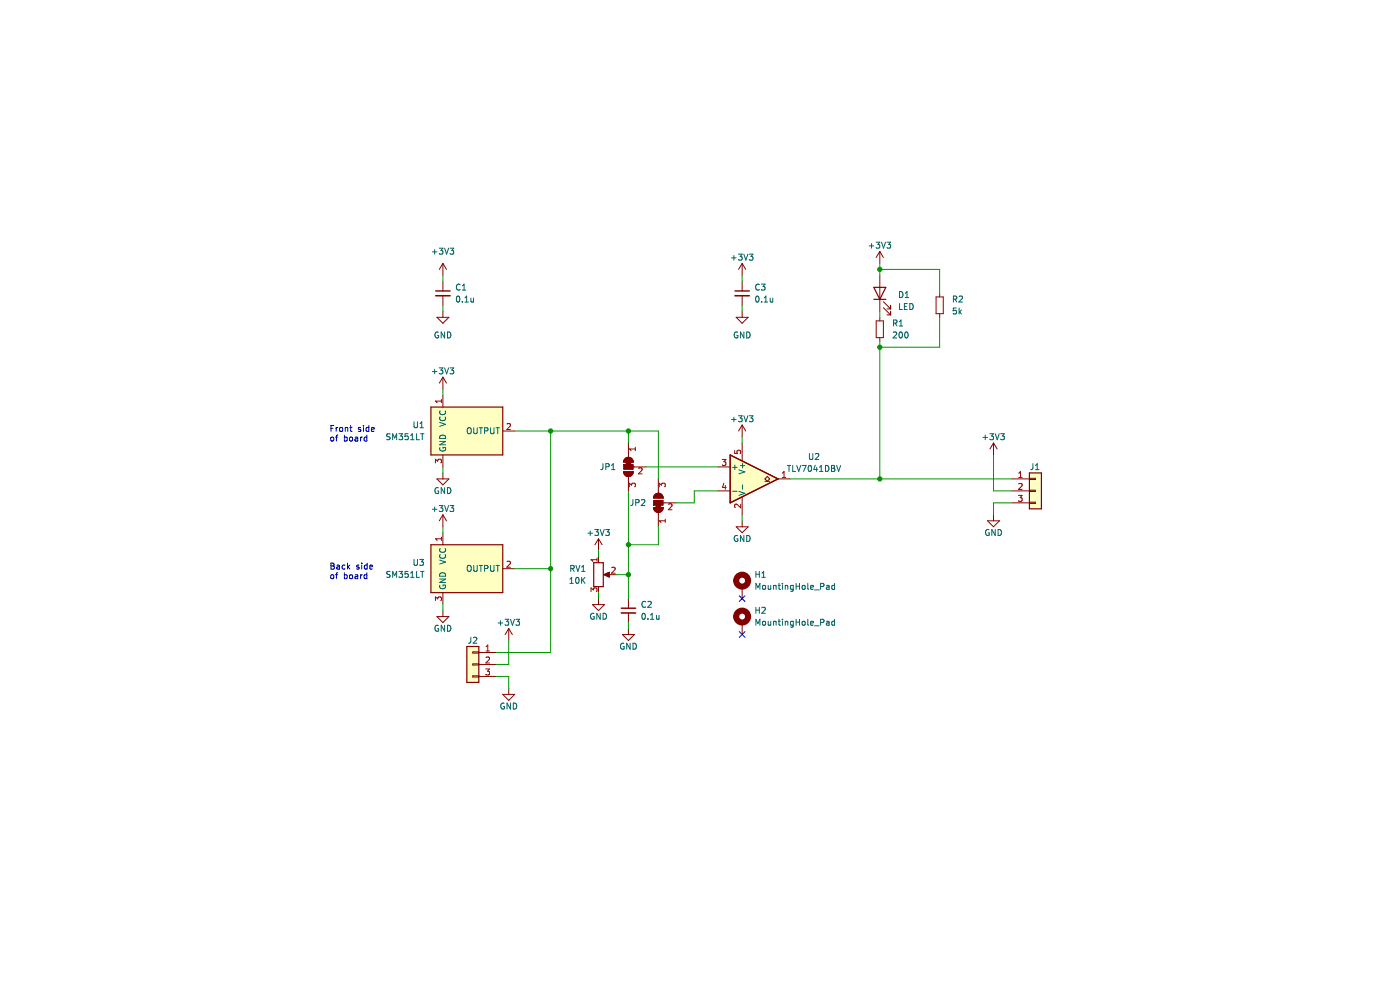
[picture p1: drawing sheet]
<svg xmlns="http://www.w3.org/2000/svg" width="297mm" height="210mm" viewBox="0 0 297 210" stroke-linecap="round" stroke-linejoin="round" font-family="sans-serif">
<path d="M0 0h296.9v210h-296.9z" fill-rule="evenodd" fill="#fff" stroke="#fff" stroke-width=".21"/>
<g fill="none" stroke="#840000" stroke-width=".21">
<path d="M94 55.9v2.5M94 59.7v2M94 55.9l-.8 1.2M94 55.9l.7 1.2M157.4 55.9v2.5M157.4 59.7v2M157.4 55.9l-.7 1.2M157.4 55.9l.8 1.2M186.6 53.3v2.6M186.6 58.4v7.6M186.6 53.3l-.7 1.3M186.6 53.3l.8 1.3"/>
<path d="M92.7 67.3h2.5l-1.2 1.3zM94 62.7v2.1M94 66v1.3M156.2 67.3h2.5l-1.3 1.3zM157.4 62.7v2.1M157.4 66v1.3M185.9 68.1h1.5v3.5h-1.5zM186.6 67.3v.8M186.6 71.6v.8M187.4 65.3l1.5 1.5M187.4 64l1.5 1.5M188.2 66.8h.7"/>
<path d="M188.2 65.5h.7M188.9 64.8v.7M188.9 66v.8M198.6 63h1.5v3.5h-1.5zM199.3 62.2v.8M199.3 66.5v.8M94 80v2.5M94 83.8v2.5M94 96.5v2.5M94 80l-.8 1.3M94 80l.7 1.3M106.7 91.4h2.5"/>
<path d="M132.6 97.3a1.02 1.02 0 0 1 1.1-.2 1.02 1.02 0 0 1 .6 .9h-2zM133.3 94v3M134.3 99h2.8M152.4 99h2.5M157.4 90.2v2.5M157.4 94v3.8M157.4 90.2l-.7 1.2M157.4 90.2l.8 1.2M210.8 94l-.8 1.2M210.8 94v2.5M210.8 94l.7 1.2M92.7 101.6h2.5l-1.2 1.3z"/>
<path d="M94 100.3v1.3M94 109.2v2.5M94 113v2.6M94 109.2l-.8 1.3M94 109.2l.7 1.3M127 114.3v2.5M127 118.1v1.3M127 114.3l-.8 1.3M127 114.3l.7 1.3M132.3 100.1h2a1.02 1.02 0 0 1-1 1 1.02 1.02 0 0 1-1-1zM133.3 101.1v3M138.7 107.7h2a1.02 1.02 0 0 1-1 1 1.02 1.02 0 0 1-1-1z"/>
<path d="M138.9 104.9a1.02 1.02 0 0 1 1.2-.2 1.02 1.02 0 0 1 .6 .9h-2zM139.7 101.6v3M139.7 108.7v3M140.7 106.7h2.8M152.4 104.1h2.5M156.2 111.7h2.5l-1.3 1.3zM157.4 105.4v3.8M157.4 110.5v1.2M162.3 102.1h1M162.3 101.6l.5-.5 .5 .5-.5 .5zM165.1 101.6h2.5M209.5 110.5h2.5l-1.2 1.2z"/>
<path d="M210.8 109.2v1.3M214.6 101.6h3.8M214.6 104.1h3.8M214.6 106.7h3.8M218.4 101.5h1.3v.2h-1.3zM218.4 104h1.3v.3h-1.3zM218.4 106.5h1.3v.3h-1.3zM92.7 130.8h2.5l-1.2 1.3zM94 125.7v2.5M94 129.5v1.3M100.3 138.3h1.3v.2h-1.3zM101.6 138.4h3.8"/>
<path d="M106.7 120.6h2.5M107.9 133.3v2.6M107.9 133.3l-.7 1.3M107.9 133.3l.8 1.3M125.7 128.2h2.5l-1.2 1.3zM127 124.4v1.3M127 127v1.2M128.1 121.9l1.2-.5v1zM128.5 121.9h2.3M132 134.6h2.6l-1.3 1.3zM133.3 127v2M133.3 130v2.1"/>
<path d="M133.3 133.3v1.3M157.4 124.4v2.6M157.4 132.1v2.5M100.3 140.8h1.3v.3h-1.3zM100.3 143.4h1.3v.2h-1.3zM101.6 140.9h3.8M101.6 143.5h3.8M106.7 147.3h2.5l-1.3 1.3zM107.9 146v1.3"/>
</g>
<g fill="none" stroke="#006464" stroke-width=".21">
<path d="M91.7 53.4h1M92.2 52.9v1M93.2 52.6h.8l-.5 .5 .4 .1v.6l-.2 .1-.5-.1M94.3 52.6l.4 1.3 .5-1.3M95.5 52.6h.8l-.5 .5 .4 .1v.6l-.2 .1-.5-.1M155.2 54.7h1M155.7 54.2v1M156.7 53.9h.7l-.4 .5 .4 .1v.6l-.2 .1-.5-.1M157.8 53.9l.4 1.3 .5-1.3M159 53.9h.7l-.4 .5 .4 .1v.6l-.2 .1-.5-.1M184.4 52.2h1M184.9 51.7v.9"/>
<path d="M185.9 51.4h.7l-.4 .5 .4 .1v.5l-.2 .1-.5-.1M187 51.4l.4 1.2 .5-1.2M188.2 51.4h.7l-.4 .5 .4 .1v.5l-.2 .1-.5-.1M91.7 78.8h1M92.2 78.3v1M93 70.5a.58 .58 0 0 0-.7 .6 .58 .58 0 0 0 .8 .5v-.5h-.3M93.2 78h.8l-.5 .5 .4 .1v.6l-.2 .1-.5-.1M94.3 70.4v1.3l-.7-1.3v1.3M94.3 78l.4 1.3 .5-1.3M94.9 70.4a.64 .64 0 0 1 .8 .7 .64 .64 0 0 1-.8 .6zM95.5 78h.8l-.5 .5 .4 .1v.6l-.2 .1-.5-.1M96.9 62.9l.2-.1a.68 .68 0 0 1 .5 .6 .68 .68 0 0 1-.5 .7l-.3-.5z"/>
<path d="M97.6 60.4a.56 .56 0 0 0-.8 .5 .56 .56 0 0 0 .8 .5M98.1 61.5h.7M98.1 60.6l.4-.3v1.2M98.1 64v.1M98.6 64.1h.8M98.6 63.2l.4-.4v1.3M99.9 63.2l.1 .8h.4M100.4 63.2v.9M156.5 70.5a.58 .58 0 0 0-.8 .6 .58 .58 0 0 0 .8 .5v-.5h-.2M157.8 70.4v1.3l-.7-1.3v1.3M158.4 70.4a.64 .64 0 0 1 .7 .7 .64 .64 0 0 1-.7 .6zM160.4 62.9l.2-.1a.68 .68 0 0 1 .4 .6 .68 .68 0 0 1-.4 .7l-.3-.5z"/>
<path d="M161.1 60.4a.56 .56 0 0 0-.8 .5 .56 .56 0 0 0 .8 .5M161.5 60.3h.8l-.4 .5 .3 .1v.5l-.1 .1-.6-.1M161.6 64v.1M162.1 64.1h.7M162.1 63.2l.4-.4v1.3M163.4 63.2v.8h.5M163.9 63.2v.9M189.5 70.5l.5-.1 .2 .4-.8 .9h.8M189.6 68.5h.6v-.5l-.6-.1v1.2M189.9 68.5l.4 .6M190.8 69.1h.7M190.8 68.2l.3-.3v1.2"/>
<path d="M190.8 61.8a.64 .64 0 0 1 .8 .7 .64 .64 0 0 1-.8 .6zM190.8 64.4v1.3h.6M190.8 70.5l.2-.1a.68 .68 0 0 1 .5 .7 .68 .68 0 0 1-.5 .6l-.3-.5zM191.9 65h.4M192 63.1h.8M192 62.2l.4-.4v1.3M192.1 70.5l.1-.1a.68 .68 0 0 1 .5 .7 .68 .68 0 0 1-.5 .6 .84 .84 0 0 1-.1-1.2zM192.5 64.4h-.6v1.3h.6M193 64.4a.64 .64 0 0 1 .7 .6 .64 .64 0 0 1-.7 .7zM202.3 63.5l.6-.1v-.5l-.6-.1v1.3M202.6 63.5l.4 .6M202.9 65.3h-.6l-.1 .6h.6l.1 .6-.2 .1-.5-.1"/>
<path d="M203.5 62.9l.5-.1 .2 .4-.8 .9h.8M203.5 65.3v1.3M203.6 66.1l.4 .5M204 65.8l-.5 .4M82.8 92.1h-.7v.4l.5 .2 .2 .3-.3 .3-.5-.1M83.3 93.3v-1.3l.4 .9 .4-.9v1.3M84.6 92h.8l-.4 .5 .4 .1v.6l-.2 .1-.6-.1M86.6 92h-.6l-.1 .6 .6-.1 .1 .7-.2 .1-.5-.1M87.1 93.3h.7M87.1 92.4l.4-.4v1.3M87.8 89.5v1l.3 .2h.3l.2-.2v-1M88.4 92v1.3h.6"/>
<path d="M89.1 90.7h.7M89.1 89.8l.4-.3v1.2M89.2 92h.7M89.6 92v1.3M93.3 89.6l1.2 .4-1.2 .4M93.3 93.6h1.2l-1.2 .8h1.2M93.3 95a.58 .58 0 0 0 .6 .7 .58 .58 0 0 0 .5-.8h-.4v.2M93.4 88.4a.56 .56 0 0 0 .5 .8 .56 .56 0 0 0 .5-.8M93.4 87.2a.56 .56 0 0 0 .5 .8 .56 .56 0 0 0 .5-.8M93.4 92.4a.66 .66 0 0 1 .8-.1 .66 .66 0 0 1 .3 .7h-1.2zM99.2 90.9l.2-.2a.43 .43 0 0 1 .6 .5v.4a.42 .42 0 0 1-.5 .4 .42 .42 0 0 1-.4-.4zM100.5 90.7v1.1l.2 .2h.3l.2-.2v-1.1"/>
<path d="M101.7 90.7h.7M102 90.7v1.3M102.8 91.4l.6-.1 .1-.4-.7-.2v1.3M104.1 90.7v1.1l.2 .2h.3l.2-.2v-1.1M105.2 90.7h.7M105.6 90.7v1.3M127.9 98.4v1l-.5 .2M128.5 99h.6l.1-.5-.7-.1v1.2M129.7 99.6h.8M129.7 98.7l.4-.3v1.2M155.2 89h1M155.4 99.1h1"/>
<path d="M155.7 88.5v1M155.9 98.7v.9M156.7 88.2h.7l-.4 .5 .4 .1v.5l-.2 .2-.5-.2M156.7 99.7l1.3 .4-1.3 .4M157 98.8h1M157.5 98.3v.9M157.8 88.2l.4 1.3 .5-1.3M159 88.2h.7l-.4 .5 .4 .1v.5l-.2 .2-.5-.2M167 98.7h.8M167.4 98.7v1.3M168.2 98.7v1.3h.6M169 98.7l.4 1.3 .5-1.3"/>
<path d="M170.2 98.7h.8l-.5 1.3M171.6 98.9l.1-.2a.68 .68 0 0 1 .5 .7 .68 .68 0 0 1-.5 .6l-.3-.5zM171.7 96.2v1l.3 .3h.2l.2-.3v-1M172.9 98.7l-.3 .9h.8M173 96.3l.5-.1 .2 .4-.8 .9h.8M173.3 99.2v.8M173.9 99.1l.3-.4v1.3M175.1 98.7a.64 .64 0 0 1 .8 .7 .64 .64 0 0 1-.8 .6zM176.4 98.7h.4l.3 .3-.3 .3 .3 .2v.3l-.2 .2h-.5zM176.4 99.3h.4M177.5 98.7l.4 1.3 .4-1.3M208.5 92.8h1"/>
<path d="M209 92.3v1M210 92h.8l-.5 .5 .4 .1v.6l-.2 .1-.5-.1M211.1 92l.5 1.3 .4-1.3M212.3 92h.8l-.5 .5 .4 .1v.6l-.2 .1-.5-.1M219.1 98.4v1l-.5 .2M219.7 99.6h.7M219.7 98.7l.3-.3v1.2M87.8 118.7v1l.3 .2h.3l.2-.2v-1M89 118.7h.8l-.4 .4 .4 .2v.5l-.2 .1-.6-.1M91.7 108h1M92.2 107.5v1M93 103.5a.58 .58 0 0 0-.7 .6 .58 .58 0 0 0 .8 .5v-.4h-.3"/>
<path d="M93.2 107.2h.8l-.5 .5 .4 .1v.6l-.2 .1-.5-.1M93.3 118.8l1.2 .4-1.2 .4M93.4 116.4a.56 .56 0 0 0 .5 .8 .56 .56 0 0 0 .5-.8M93.4 117.6a.56 .56 0 0 0 .5 .8 .56 .56 0 0 0 .5-.8M94.3 103.4v1.3l-.7-1.3v1.3M94.3 107.2l.4 1.3 .5-1.3M94.9 103.4a.64 .64 0 0 1 .8 .7 .64 .64 0 0 1-.8 .6zM95.5 107.2h.8l-.5 .5 .4 .1v.6l-.2 .1-.5-.1M100.5 119.9v1.1l.2 .2h.3l.2-.2v-1.1M101.7 119.9h.7M102 119.9v1.3M104.1 119.9v1.1l.2 .2h.3l.2-.2v-1.1"/>
<path d="M105.2 119.9h.7M105.6 119.9v1.3M122.2 119.9l.4 1.3 .4-1.3M124.7 113.1h1M125.2 112.6v1M126.2 112.3h.8l-.5 .5 .4 .1v.6l-.2 .1-.5-.1M127.3 112.3l.5 1.3 .4-1.3M128.5 112.3h.8l-.5 .5 .4 .1v.6l-.2 .1-.5-.1M134.3 106l-.1 1.1-.4 .1M134.9 106.6h.6v-.5l-.6-.1v1.2M136.1 106.1l.5-.1 .2 .3-.8 .9h.8M155.4 104.2h1"/>
<path d="M156.5 113.6a.58 .58 0 0 0-.8 .6 .58 .58 0 0 0 .8 .5v-.4h-.2M156.7 104.2l1.3 .4-1.3 .5M157.5 102.8v1M157.8 113.6v1.3l-.7-1.3v1.3M158.4 113.6a.64 .64 0 0 1 .7 .6 .64 .64 0 0 1-.7 .7zM173.9 100h.7M209.8 112.4a.58 .58 0 0 0-.7 .6 .58 .58 0 0 0 .8 .5v-.5h-.3M211.1 112.3v1.3l-.7-1.3v1.3M211.7 112.3a.64 .64 0 0 1 .8 .7 .64 .64 0 0 1-.8 .6zM82.8 121.3h-.7v.4l.5 .2 .2 .3-.3 .3-.5-.1M83.3 122.5v-1.3l.4 .9 .4-.9v1.3M84.6 121.2h.8l-.4 .5 .4 .1v.6l-.2 .1-.6-.1"/>
<path d="M86.6 121.2h-.6l-.1 .6 .6-.1 .1 .7-.2 .1-.5-.1M87.1 121.6l.4-.4v1.3M87.1 122.5h.7M88.4 121.2v1.3h.6M89.2 121.2h.7M89.6 121.2v1.3M93 132.7a.58 .58 0 0 0-.7 .6 .58 .58 0 0 0 .8 .5v-.4h-.3M93.3 122.8h1.2l-1.2 .8h1.2M93.3 124.2a.58 .58 0 0 0 .6 .7 .58 .58 0 0 0 .5-.8h-.4v.2M93.4 121.6a.66 .66 0 0 1 .8-.1 .66 .66 0 0 1 .3 .7h-1.2zM94.3 132.6v1.3l-.7-1.3v1.3M94.9 132.6a.64 .64 0 0 1 .8 .7 .64 .64 0 0 1-.8 .6z"/>
<path d="M99.2 120.1l.2-.2a.43 .43 0 0 1 .6 .5v.4a.42 .42 0 0 1-.5 .4 .42 .42 0 0 1-.4-.4zM99.9 135.2l-.1 1.1-.4 .1M100.4 135.3l.5-.1 .3 .3-.8 .9h.8M102.8 120.6l.6-.1 .1-.4-.7-.2v1.3M105.7 132.1h1M106.2 131.7v.9M107.1 131.4h.8l-.4 .4 .4 .2v.5l-.2 .1-.6-.1M108.3 131.4l.4 1.2 .4-1.2M109.4 131.4h.8l-.4 .4 .4 .2v.5l-.2 .1-.6-.1M120.9 123.7h.7M120.9 122.8l.4-.3v1.2M121.1 120.6l.6-.1 .1-.4-.7-.2v1.3"/>
<path d="M121.4 120.6l.4 .6M122.2 122.6l.2-.1a.68 .68 0 0 1 .5 .6 .68 .68 0 0 1-.5 .6l-.3-.4zM123.4 121.2h.7M123.4 120.3l.3-.4v1.3M123.4 122.5v1.2M123.6 123l.5 .7M124.1 122.5l-.7 .7M126 130.2a.58 .58 0 0 0-.7 .5 .58 .58 0 0 0 .8 .5v-.4h-.3M127.3 130.1v1.3l-.7-1.3v1.3M127.9 130.1a.64 .64 0 0 1 .8 .6 .64 .64 0 0 1-.8 .7zM132.4 136.5a.58 .58 0 0 0-.8 .6 .58 .58 0 0 0 .8 .5v-.4h-.2M133.7 136.4v1.3l-.7-1.3v1.3"/>
<path d="M134.3 136.4a.64 .64 0 0 1 .7 .7 .64 .64 0 0 1-.7 .6zM136.3 130.2l.2-.1a.68 .68 0 0 1 .4 .6 .68 .68 0 0 1-.4 .7l-.3-.5zM137 127.7a.56 .56 0 0 0-.8 .5 .56 .56 0 0 0 .8 .5M137.4 127.7l.5-.1 .3 .3-.8 .9h.8M137.4 131.2v.2M138 131.4h.7M138 130.5l.4-.4v1.3M139.3 130.5v.8l.5-.1M139.8 130.5v.9M160.4 121.2v1.3M160.4 125v-1.3l.4 1 .4-1v1.3M160.4 128.8v1.3"/>
<path d="M160.4 132.6v-1.2l.4 .9 .4-.9v1.2M160.4 121.8h.7M160.4 129.4h.7M161.1 121.2v1.3M161.1 128.8v1.3M161.6 128.9l.5-.1 .3 .4-.8 .9h.8M161.6 122.5h.8M161.6 121.6l.4-.4v1.3M161.9 131.8h.3l.2 .2v.4l-.2 .2-.4-.2zM161.9 124.2h.3l.2 .2v.4l-.2 .2-.4-.2zM163 131.8v.8l.5-.1M163 124.2v.8l.5-.1"/>
<path d="M163.5 124.2v.8M163.5 131.8v.8M164.1 124.3l.5-.1 .1 .8M164.1 124.2v.8M164.1 131.8v.8M164.1 131.9l.5-.1 .1 .8M165.1 124.2h.5M165.1 131.8h.5M165.3 123.7v1.1l.3 .2M165.3 131.4v1.1l.3 .1M166 123.7v.2M166 124.2v.8"/>
<path d="M166 131.4v.1M166 131.8v.8M166.6 124.3l.5-.1v.8M166.6 124.2v.8M166.6 131.8v.8M166.6 131.9l.5-.1v.8M168.3 131.8h-.4l-.2 .2 .1 .6h.5M168.3 124.2h-.4l-.2 .2 .1 .6h.5M168.3 124.2v1l-.3 .2h-.3M168.3 131.8v1l-.3 .3-.3-.1M168.9 123.7v1.3M168.9 131.4v1.2"/>
<path d="M168.9 124.3h.7M168.9 132h.7M169.6 123.7v1.3M169.6 131.4v1.2M170.3 131.8h.3l.2 .2v.4l-.2 .2-.4-.2zM170.3 124.2h.3l.2 .2v.4l-.2 .2-.4-.2zM171.4 123.7v1.1l.1 .2M171.4 131.4v1.1l.1 .1M172 132.2l.6-.1-.1-.3h-.3l-.2 .2v.6h.5M172 124.6l.6-.1-.1-.3h-.3l-.2 .1v.7h.5M172.8 125.1h1M172.8 132.8h1"/>
<path d="M174.1 132h.6l.1-.5-.7-.1v1.2M174.1 124.4l.6-.1 .1-.4-.7-.2v1.3M175.4 124.2h.4l.1 .8M175.4 131.8h.4l.1 .8M175.9 132.1l-.6 .2 .2 .3h.4M175.9 124.5l-.6 .2 .2 .3h.4M177 131.8h-.3l-.3 .2 .2 .6h.4M177 124.2h-.3l-.3 .2 .2 .6h.4M177 123.7v1.3M177 131.4v1.2M107 149.2a.58 .58 0 0 0-.8 .6 .58 .58 0 0 0 .8 .5v-.4h-.2M108.3 149.1v1.3l-.7-1.3v1.3"/>
<path d="M108.9 149.1a.64 .64 0 0 1 .7 .7 .64 .64 0 0 1-.7 .6z"/>
</g>
<path d="M185.4 63.5h2.5M185.4 61h2.5l-1.3 2.5zM91.4 86.3h15.3v10.2h-15.3zM154.9 96.5l10.2 5.1-10.2 5.1zM91.4 115.6h15.3v10.1h-15.3zM126 119.4h2v5h-2zM218.4 100.3h2.5v7.6h-2.5zM99 137.1h2.6v7.7h-2.6z" fill="none" stroke="#840000" stroke-width=".25"/>
<g fill="#ffffc2" stroke="#ffffc2" stroke-width=".25">
<path d="M91.4 86.3h15.3v10.2h-15.3z" fill-rule="evenodd"/>
<path d="M218.4 100.3h2.5v7.6h-2.5z" fill-rule="evenodd"/>
<path d="M99 137.1h2.6v7.7h-2.6z" fill-rule="evenodd"/>
<path d="M91.4 115.6h15.3v10.1h-15.3z" fill-rule="evenodd"/>
</g>
<g fill="none" stroke="#a90000" stroke-width=".21">
<path d="M92.4 98.2v-.8l.5 .4 .1-.3h.5l.1 .2-.1 .5M93.6 84.7v.7M93.6 85.1h-1.2l.3 .3M107.6 90l.4-.2 .3 .4-.8 .9h.8M134.8 94.9v.7M134.8 95.2h-1.3l.4 .4M135.5 99.4l.5-.2 .2 .4-.8 .9h.8M153.2 97.5h.8l-.4 .4 .3 .2v.5l-.1 .1-.6-.1M155.9 95.6v.6h.6l-.1-.6h.6l.1 .2-.1 .4M93.6 113.9v.7M93.6 114.3h-1.2l.3 .3M107.6 119.2l.4-.2 .3 .4-.8 .9h.8"/>
<path d="M126.7 118.4v.7M126.7 118.7h-1.3l.3 .4M133.5 103.3v-.8l.5 .4 .1-.3h.6l.1 .1-.1 .6M139.9 103.3v-.8l.4 .4 .2-.3h.5l.1 .1-.1 .6M141.1 110.1v.7M141.1 110.5h-1.2l.3 .3M141.8 107l.5-.1 .3 .3-.8 .9h.8M153.6 102.5l-.3 .9h.8M153.9 103v.8M157.1 106.9v.8l-.9-.8-.3 .3 .1 .5M166 101.3h.7M166 100.4l.3-.4v1.3"/>
<path d="M216.1 105.1h.7l-.4 .5 .4 .1v.5l-.2 .2-.5-.2M216.1 101.3h.7M216.1 100.4l.4-.4v1.3M216.1 102.7l.5-.2 .2 .4-.7 .9h.7M92.4 127.4v-.8l.5 .4 .1-.3h.5l.1 .2-.1 .5M103.1 138.1h.7M103.1 137.2l.4-.4v1.3M103.1 139.5l.5-.1 .2 .3-.7 .9h.7M125.4 125.5v-.8l.5 .4 .1-.3h.5l.2 .2-.2 .5M129.8 120.4l.5-.1 .2 .4-.8 .9h.8M103.1 141.9h.7l-.4 .5 .4 .1v.5l-.2 .2-.5-.2"/>
</g>
<path d="M92.4 62.7h3.1M155.9 62.7h3.1M131.8 130h3" fill="none" stroke="#840000" stroke-width=".33"/>
<path d="M92.4 61.7h3.1M155.9 61.7h3.1M131.8 129h3" fill="none" stroke="#840000" stroke-width=".3"/>
<g fill="#840000" stroke="#840000" stroke-width=".21">
<path d="M128.1 121.9l1.2-.5v1z"/>
<path d="M139.2 107.2h1v.5h-1z" fill-rule="evenodd"/>
<path d="M138.7 107.7h2a1.02 1.02 0 0 1-1 1 1.02 1.02 0 0 1-1-1z" fill-rule="evenodd"/>
<path d="M138.7 106.2h2v1h-2z" fill-rule="evenodd"/>
<path d="M138.9 104.9a1.02 1.02 0 0 1 1.2-.2 1.02 1.02 0 0 1 .6 .9h-2z" fill-rule="evenodd"/>
<path d="M132.8 98h1v.5h-1z" fill-rule="evenodd"/>
<path d="M132.6 97.3a1.02 1.02 0 0 1 1.1-.2 1.02 1.02 0 0 1 .6 .9h-2z" fill-rule="evenodd"/>
<path d="M132.3 98.5h2v1.1h-2z" fill-rule="evenodd"/>
<path d="M132.3 100.1h2a1.02 1.02 0 0 1-1 1 1.02 1.02 0 0 1-1-1z" fill-rule="evenodd"/>
</g>
<path d="M154.9 96.5l10.2 5.1-10.2 5.1z" fill="#ffffc2" stroke="#ffffc2" stroke-width=".21"/>
<g fill="none" stroke="#840000" stroke-width="1.3">
<circle cx="157.4" cy="123.2" r="1.27"/>
<circle cx="157.4" cy="130.8" r="1.27"/>
</g>
<g fill="none" stroke="#0000c2" stroke-width=".21">
<path d="M70.2 90.8h.4M70.2 92.8l.2-.1 .4 .1-.1 .7-.5-.1zM70.8 90.2h-.6v1.3M71.2 92.7h.5M71.3 90.7v.8M71.7 90.7l-.4 .2M71.7 92.3l-.3 .2v1.1M72.1 90.8l.2-.1 .3 .1v.7l-.5-.1zM73.1 92.8l.3-.1 .3 .3-.2 .5h-.4M73.1 92.3v1.3M73.2 90.8l.5-.1 .1 .8M73.2 90.7v.8"/>
<path d="M74.2 90.7h.5M74.3 92.8l.3-.1 .2 .3v.3l-.2 .3-.5-.3zM74.4 90.2v1.1l.3 .2M75.4 92.8h.4l.1 .8M75.9 93l-.6 .3 .2 .3 .4-.1M76.5 90.7h-.3l-.2 .1 .1 .2 .4 .2v.3h-.5M76.5 92.7v.9M76.9 92.7l-.4 .3M77.1 90.2v.2M77.1 90.7v.8M77.8 92.8l-.3-.1-.3 .3 .2 .5h.4M77.8 92.3v1.3"/>
<path d="M78.3 90.7h-.4l-.2 .2 .1 .6h.5M78.3 90.2v1.3M78.8 91.1l.6-.1-.1-.3h-.3l-.2 .1 .1 .7h.4M70.2 119.4h.4l.3 .3-.3 .4 .3 .1v.3l-.2 .2h-.5zM71.5 119.9h.5v.8M73.2 119.9h-.4l-.2 .2 .1 .6h.5M73.7 119.4v1.3M74.2 119.9l-.5 .5M76.1 119.9h-.3l-.1 .2v.1l.4 .2v.3h-.4M76.7 119.4v.2M76.7 119.9v.8M77.9 119.9h-.4l-.2 .2 .1 .6h.5"/>
<path d="M77.9 119.4v1.3M70.2 120.1h.4M70.3 122l.3-.1 .2 .3v.3l-.2 .3-.4-.3zM71.2 121.9h.5M71.7 121.5l-.3 .2v1.1M72 120.2l-.6 .2 .2 .3h.4M73.1 121.5v1.3M73.1 122l.3-.1 .3 .3-.2 .5h-.4M73.8 120.2l.4 .5M74.3 122l.3-.1 .2 .3v.3l-.2 .3-.5-.3zM75.4 122h.4l.1 .8M75.9 122.2l-.6 .3 .2 .3 .4-.1"/>
<path d="M76.5 121.9v.9M76.9 121.9l-.4 .3M77.8 121.5v1.3M77.8 122l-.3-.1-.3 .3 .2 .5h.4M78.4 120.3l.6-.1v-.3h-.4l-.2 .2 .1 .6h.5"/>
</g>
<g fill="none" stroke="#009600" stroke-width=".21">
<path d="M94 58.4v1.3M157.4 58.4v1.3M186.6 57.1h12.7v5.1M186.6 55.9v2.5M94 64.8v1.2M157.4 64.8v1.2M186.6 66v1.3M186.6 72.4v29.2M199.3 67.3v6.4h-12.7M94 82.5v1.3M94 99v1.3M109.2 91.4h30.5v10.2"/>
<path d="M116.8 91.4v47h-11.4M133.3 91.4v2.6M137.1 99h15.3M157.4 92.7v1.3M210.8 96.5v7.6h3.8M94 111.7v1.3M127 116.8v1.3M133.3 104.1v22.9M139.7 111.7v3.9h-6.4M152.4 104.1h-5.1v2.6h-3.8M157.4 109.2v1.3M167.6 101.6h47"/>
<path d="M214.6 106.7h-3.8v2.5M94 128.2v1.3M107.9 135.9v5h-2.5M109.2 120.6h7.6M127 125.7v1.3M130.8 121.9h2.5M133.3 132.1v1.2M105.4 143.5h2.5v2.5"/>
</g>
<path d="M156.8 126.4l1.3 1.2M156.8 134l1.3 1.2M158.1 126.4l-1.3 1.2M158.1 134l-1.3 1.2" fill="none" stroke="#000084" stroke-width=".21"/>
<g fill="#009600" stroke="#009600" stroke-width=".21">
<circle cx="116.8" cy="91.4" r=".46"/>
<circle cx="116.8" cy="120.6" r=".46"/>
<circle cx="133.3" cy="115.6" r=".46"/>
<circle cx="133.3" cy="91.4" r=".46"/>
<circle cx="133.3" cy="121.9" r=".46"/>
<circle cx="186.6" cy="101.6" r=".46"/>
<circle cx="186.6" cy="73.7" r=".46"/>
<circle cx="186.6" cy="57.1" r=".46"/>
</g>
</svg>
